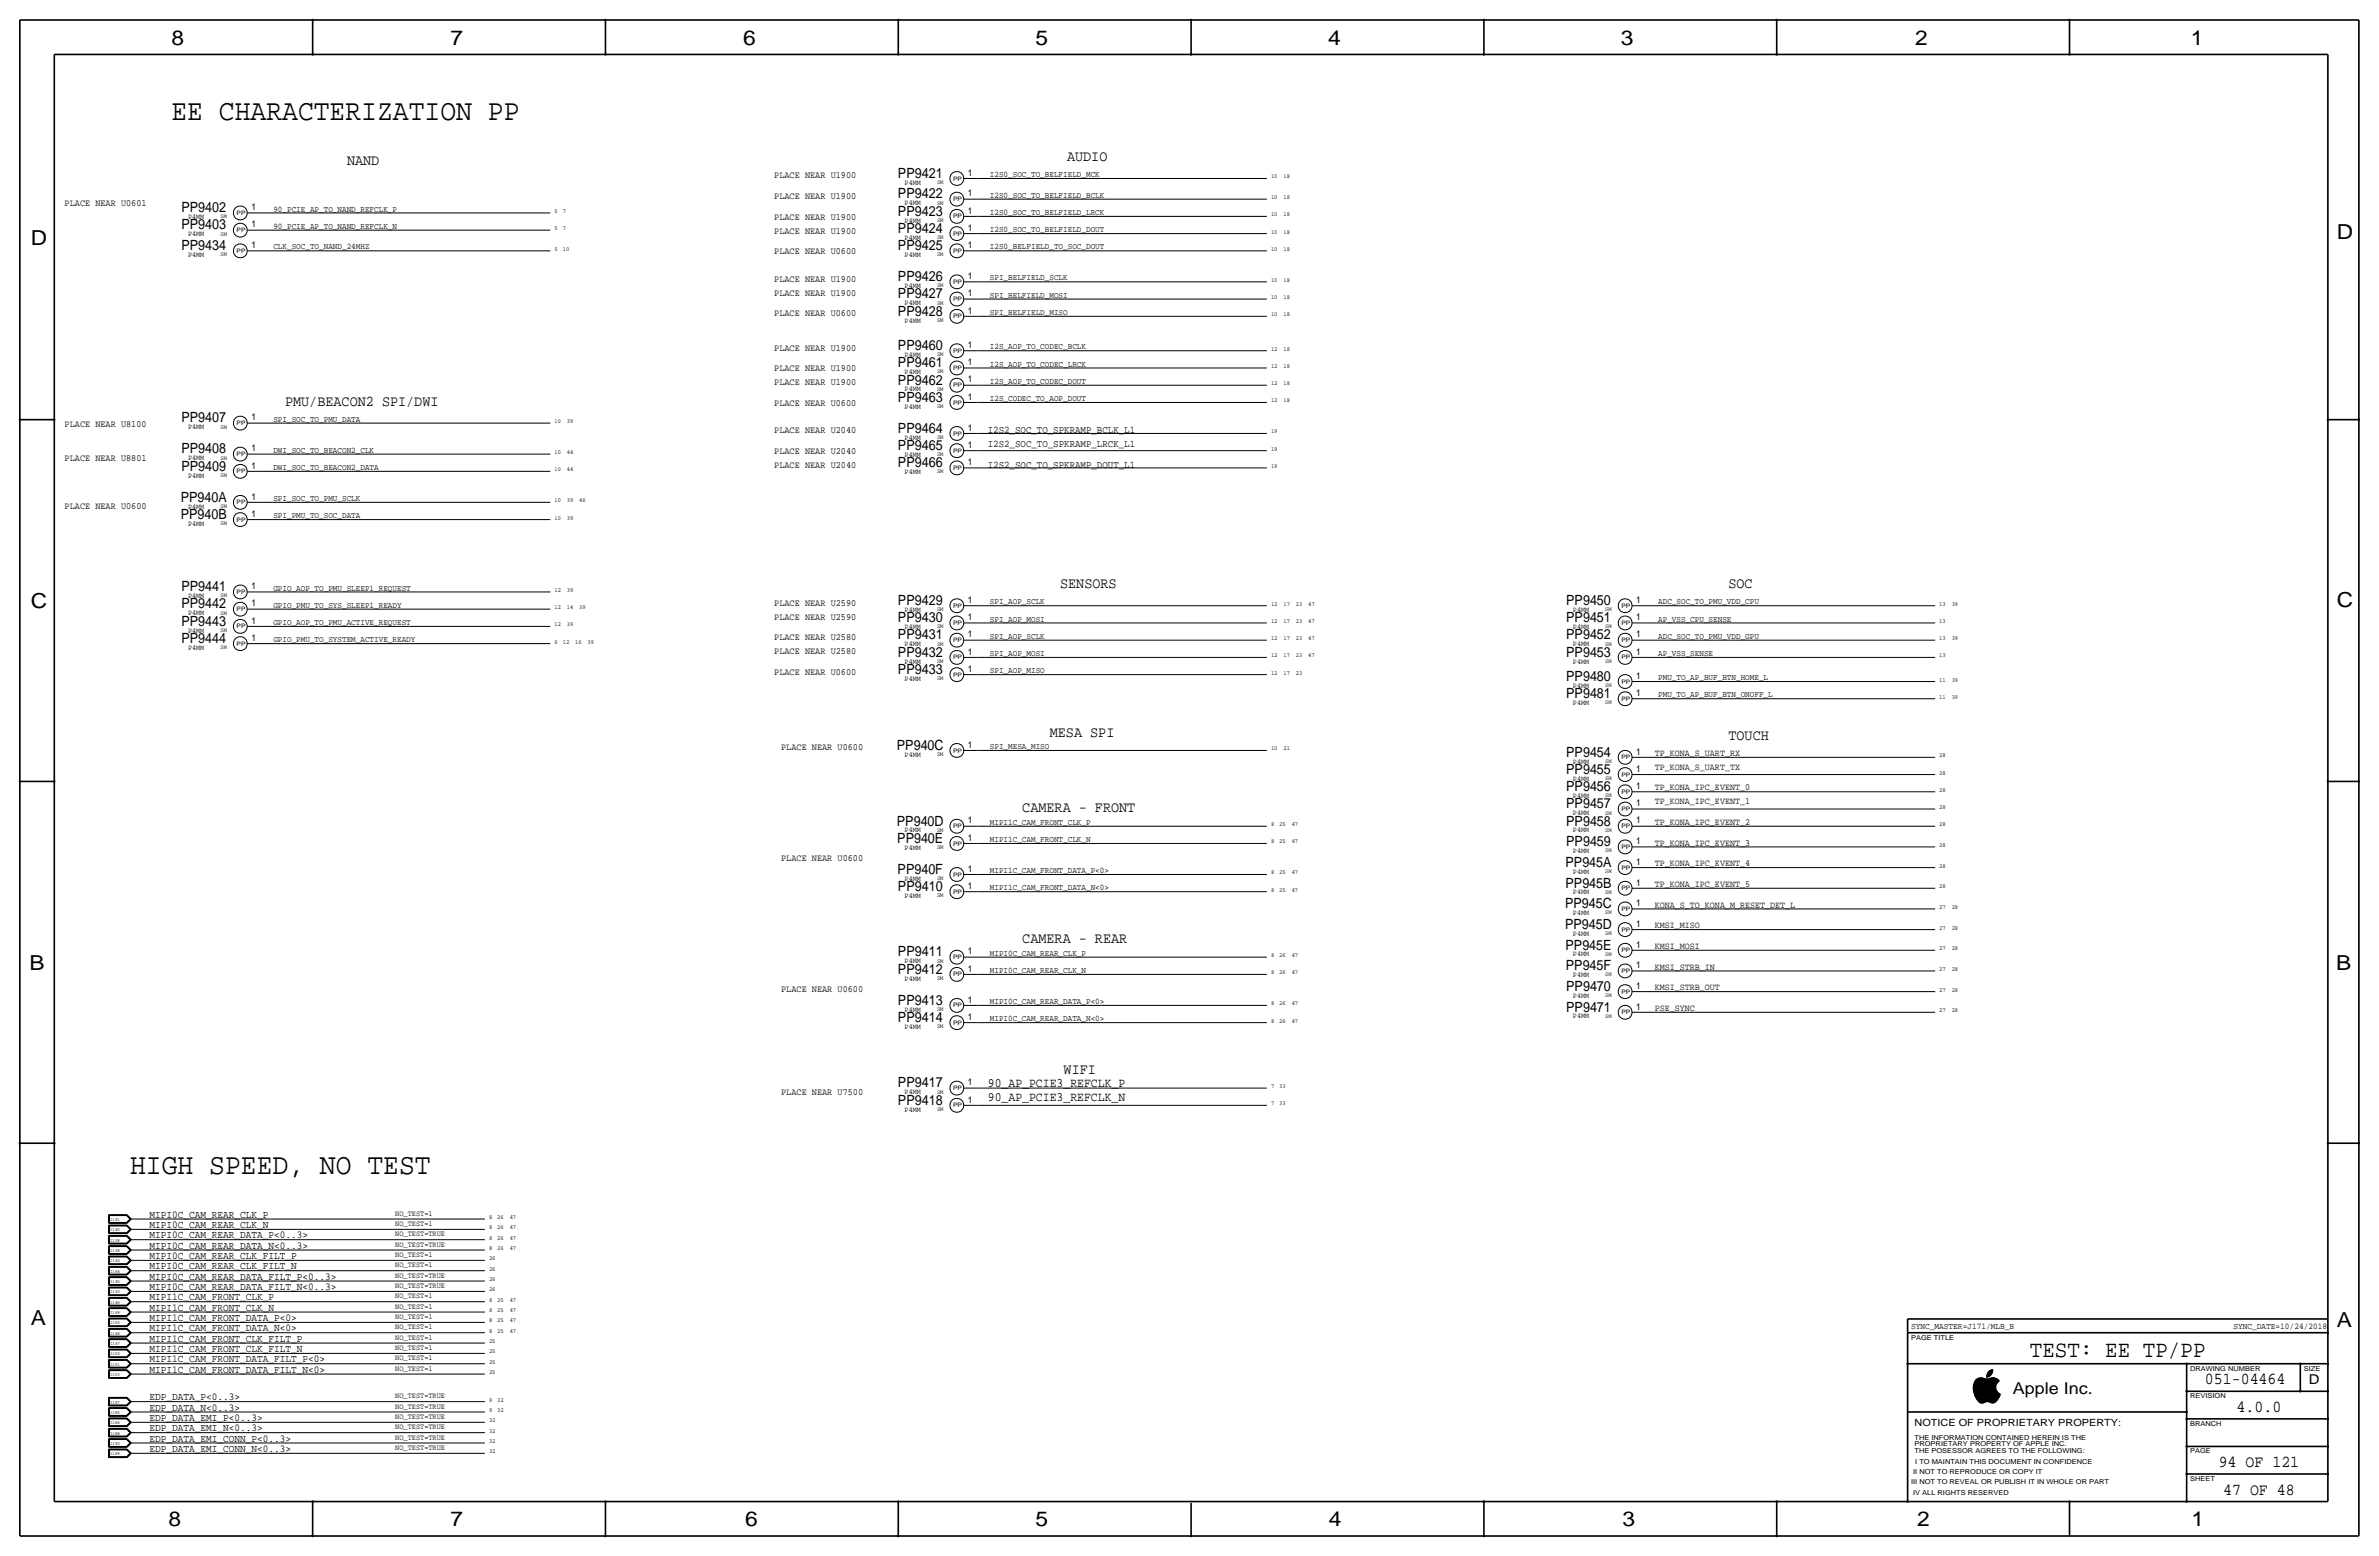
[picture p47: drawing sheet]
<svg xmlns="http://www.w3.org/2000/svg" width="877mm" height="574mm" viewBox="0 0 877 574" stroke-linecap="round" stroke-linejoin="round" font-family="sans-serif">
<defs><g id="words">
<g font-size="10.9">
<text x="63.2" y="44.2">EE CHARACTERIZATION PP</text>
<text x="48" y="432.8">HIGH SPEED, NO TEST</text>
</g>
<text font-size="8.6" x="748.4" y="500.1">TEST: EE TP/PP</text>
<g font-size="7.6">
<text x="63.2" y="16.5">8</text>
<text x="166.1" y="16.5">7</text>
<text x="274" y="16.5">6</text>
<text x="381.7" y="16.5">5</text>
<text x="489.7" y="16.5">4</text>
<text x="597.6" y="16.5">3</text>
<text x="706.1" y="16.5">2</text>
<text x="807.7" y="16.5">1</text>
<text x="861.5" y="88.1">D</text>
<text x="11.4" y="90.4">D</text>
<text x="11.4" y="224.3">C</text>
<text x="861.5" y="223.8">C</text>
<text x="10.9" y="357.6">B</text>
<text x="861.3" y="357.4">B</text>
<text x="11.4" y="488.4">A</text>
<text x="861.5" y="489.2">A</text>
<text x="62.2" y="562.6">8</text>
<text x="166.1" y="562.6">7</text>
<text x="274.8" y="562.6">6</text>
<text x="381.7" y="562.6">5</text>
<text x="489.9" y="562.6">4</text>
<text x="598.1" y="562.6">3</text>
<text x="706.8" y="562.6">2</text>
<text x="807.9" y="562.6">1</text>
</g>
<g font-size="6.2">
<text x="812.9" y="510.3">051-04464</text>
<text x="824.6" y="520.4">4.0.0</text>
<text x="818" y="540.8">94 OF 121</text>
<text x="819.6" y="550.9">47 OF 48</text>
</g>
<text font-size="6" x="742.1" y="513.9">Apple Inc.</text>
<g font-size="5.6">
<text x="393.4" y="59.4">AUDIO</text>
<text x="128" y="60.7">NAND</text>
<text x="105.1" y="149.6">PMU/BEACON2 SPI/DWI</text>
<text x="390.9" y="216.9">SENSORS</text>
<text x="637.2" y="216.9">SOC</text>
<text x="387" y="271.5">MESA SPI</text>
<text x="637.2" y="272.8">TOUCH</text>
<text x="376.9" y="299.5">CAMERA - FRONT</text>
<text x="376.9" y="347.7">CAMERA - REAR</text>
<text x="392.1" y="396">WIFI</text>
</g>
<g font-size="5.2">
<text x="331.1" y="65.5">PP9421</text>
<text x="331.1" y="73.2">PP9422</text>
<text x="66.9" y="78.2">PP9402</text>
<text x="331.1" y="79.5">PP9423</text>
<text x="66.9" y="84.6">PP9403</text>
<text x="331.1" y="85.9">PP9424</text>
<text x="66.9" y="92.2">PP9434</text>
<text x="331.1" y="92.2">PP9425</text>
<text x="331.1" y="103.6">PP9426</text>
<text x="331.1" y="110">PP9427</text>
<text x="331.1" y="116.3">PP9428</text>
<text x="331.1" y="129">PP9460</text>
<text x="331.1" y="135.4">PP9461</text>
<text x="331.1" y="141.7">PP9462</text>
<text x="331.1" y="148.1">PP9463</text>
<text x="66.9" y="155.7">PP9407</text>
<text x="331.1" y="159.5">PP9464</text>
<text x="66.9" y="167.1">PP9408</text>
<text x="331.1" y="165.9">PP9465</text>
<text x="66.9" y="173.5">PP9409</text>
<text x="331.1" y="172.2">PP9466</text>
<text x="66.6" y="184.9">PP940A</text>
<text x="66.6" y="191.3">PP940B</text>
<text x="66.9" y="217.9">PP9441</text>
<text x="66.9" y="224.3">PP9442</text>
<text x="331.1" y="223">PP9429</text>
<text x="577.4" y="223">PP9450</text>
<text x="66.9" y="230.6">PP9443</text>
<text x="331.1" y="229.4">PP9430</text>
<text x="577.4" y="229.4">PP9451</text>
<text x="66.9" y="237">PP9444</text>
<text x="331.1" y="235.7">PP9431</text>
<text x="577.4" y="235.7">PP9452</text>
<text x="331.1" y="242.1">PP9432</text>
<text x="577.4" y="242.1">PP9453</text>
<text x="331.1" y="248.4">PP9433</text>
<text x="577.4" y="251">PP9480</text>
<text x="577.4" y="257.3">PP9481</text>
<text x="330.7" y="276.4">PP940C</text>
<text x="577.4" y="278.9">PP9454</text>
<text x="577.4" y="285.2">PP9455</text>
<text x="577.4" y="291.6">PP9456</text>
<text x="577.4" y="297.9">PP9457</text>
<text x="330.7" y="304.3">PP940D</text>
<text x="577.4" y="304.3">PP9458</text>
<text x="330.8" y="310.6">PP940E</text>
<text x="577.4" y="311.9">PP9459</text>
<text x="330.9" y="322.1">PP940F</text>
<text x="577.2" y="319.5">PP945A</text>
<text x="331.1" y="328.4">PP9410</text>
<text x="577.2" y="327.2">PP945B</text>
<text x="577.1" y="334.8">PP945C</text>
<text x="577.1" y="342.4">PP945D</text>
<text x="331.1" y="352.6">PP9411</text>
<text x="577.2" y="350">PP945E</text>
<text x="331.1" y="358.9">PP9412</text>
<text x="577.3" y="357.6">PP945F</text>
<text x="577.4" y="365.3">PP9470</text>
<text x="331.1" y="370.3">PP9413</text>
<text x="331.1" y="376.7">PP9414</text>
<text x="577.4" y="372.9">PP9471</text>
<text x="331.1" y="400.8">PP9417</text>
<text x="331.1" y="407.2">PP9418</text>
</g>
<text font-size="5" x="851.2" y="510.3">D</text>
<g font-size="4.7">
<text x="364.2" y="400.6">90_AP_PCIE3_REFCLK_P</text>
<text x="364.2" y="405.6">90_AP_PCIE3_REFCLK_N</text>
</g>
<g font-size="3.9">
<text x="55.1" y="448.8">MIPI0C_CAM_REAR_CLK_P</text>
<text x="55.1" y="452.6">MIPI0C_CAM_REAR_CLK_N</text>
<text x="55.1" y="460.2">MIPI0C_CAM_REAR_DATA_N&lt;0..3&gt;</text>
<text x="55.1" y="456.4">MIPI0C_CAM_REAR_DATA_P&lt;0..3&gt;</text>
<text x="55.1" y="464.1">MIPI0C_CAM_REAR_CLK_FILT_P</text>
<text x="55.1" y="467.9">MIPI0C_CAM_REAR_CLK_FILT_N</text>
<text x="55.1" y="471.7">MIPI0C_CAM_REAR_DATA_FILT_P&lt;0..3&gt;</text>
<text x="55.1" y="475.5">MIPI0C_CAM_REAR_DATA_FILT_N&lt;0..3&gt;</text>
<text x="55.1" y="479.3">MIPI1C_CAM_FRONT_CLK_P</text>
<text x="55.1" y="483.1">MIPI1C_CAM_FRONT_CLK_N</text>
<text x="55.1" y="486.9">MIPI1C_CAM_FRONT_DATA_P&lt;0&gt;</text>
<text x="55.1" y="490.7">MIPI1C_CAM_FRONT_DATA_N&lt;0&gt;</text>
<text x="55.1" y="494.5">MIPI1C_CAM_FRONT_CLK_FILT_P</text>
<text x="55.1" y="498.3">MIPI1C_CAM_FRONT_CLK_FILT_N</text>
<text x="55.1" y="502.2">MIPI1C_CAM_FRONT_DATA_FILT_P&lt;0&gt;</text>
<text x="55.1" y="506">MIPI1C_CAM_FRONT_DATA_FILT_N&lt;0&gt;</text>
<text x="55.1" y="516.1">EDP_DATA_P&lt;0..3&gt;</text>
<text x="55.1" y="519.9">EDP_DATA_N&lt;0..3&gt;</text>
<text x="55.1" y="523.7">EDP_DATA_EMI_P&lt;0..3&gt;</text>
<text x="55.1" y="527.6">EDP_DATA_EMI_N&lt;0..3&gt;</text>
<text x="55.1" y="531.4">EDP_DATA_EMI_CONN_P&lt;0..3&gt;</text>
<text x="55.1" y="535.2">EDP_DATA_EMI_CONN_N&lt;0..3&gt;</text>
</g>
<g font-size="3.8">
<text x="364.2" y="159.8">I2S2_SOC_TO_SPKRAMP_BCLK_L1</text>
<text x="364.2" y="164.8">I2S2_SOC_TO_SPKRAMP_LRCK_L1</text>
<text x="364.2" y="172.5">I2S2_SOC_TO_SPKRAMP_DOUT_L1</text>
</g>
<text font-size="3.7" x="705.8" y="525.5">NOTICE OF PROPRIETARY PROPERTY:</text>
<g font-size="3.5">
<text x="285.4" y="65.8">PLACE NEAR U1900</text>
<text x="356.8" y="64.8">1</text>
<text x="23.8" y="75.9">PLACE NEAR U0601</text>
<text x="92.7" y="77.5">1</text>
<text x="285.4" y="73.4">PLACE NEAR U1900</text>
<text x="356.8" y="72.4">1</text>
<text x="92.7" y="83.8">1</text>
<text x="285.4" y="81">PLACE NEAR U1900</text>
<text x="356.8" y="78.7">1</text>
<text x="285.4" y="86.1">PLACE NEAR U1900</text>
<text x="356.8" y="85.1">1</text>
<text x="92.7" y="91.4">1</text>
<text x="285.4" y="93.7">PLACE NEAR U0600</text>
<text x="356.8" y="91.4">1</text>
<text x="285.4" y="103.9">PLACE NEAR U1900</text>
<text x="356.8" y="102.9">1</text>
<text x="285.4" y="109">PLACE NEAR U1900</text>
<text x="356.8" y="109.2">1</text>
<text x="285.4" y="116.6">PLACE NEAR U0600</text>
<text x="356.8" y="115.6">1</text>
<text x="285.4" y="129.3">PLACE NEAR U1900</text>
<text x="356.8" y="128.3">1</text>
<text x="285.4" y="136.9">PLACE NEAR U1900</text>
<text x="356.8" y="134.6">1</text>
<text x="285.4" y="142">PLACE NEAR U1900</text>
<text x="356.8" y="141">1</text>
<text x="285.4" y="149.6">PLACE NEAR U0600</text>
<text x="356.8" y="147.3">1</text>
<text x="92.7" y="154.9">1</text>
<text x="23.8" y="157.2">PLACE NEAR U8100</text>
<text x="285.4" y="159.8">PLACE NEAR U2040</text>
<text x="356.8" y="158.8">1</text>
<text x="92.7" y="166.4">1</text>
<text x="285.4" y="167.4">PLACE NEAR U2040</text>
<text x="356.8" y="165.1">1</text>
<text x="23.8" y="169.9">PLACE NEAR U8801</text>
<text x="92.7" y="172.7">1</text>
<text x="285.4" y="172.5">PLACE NEAR U2040</text>
<text x="356.8" y="171.5">1</text>
<text x="92.7" y="184.2">1</text>
<text x="23.8" y="187.7">PLACE NEAR U0600</text>
<text x="92.7" y="190.5">1</text>
<text x="92.7" y="217.2">1</text>
<text x="92.7" y="223.5">1</text>
<text x="285.4" y="223.3">PLACE NEAR U2590</text>
<text x="356.8" y="222.3">1</text>
<text x="603.2" y="222.3">1</text>
<text x="92.7" y="229.9">1</text>
<text x="285.4" y="228.3">PLACE NEAR U2590</text>
<text x="356.8" y="228.6">1</text>
<text x="603.2" y="228.6">1</text>
<text x="92.7" y="236.2">1</text>
<text x="285.4" y="236">PLACE NEAR U2580</text>
<text x="356.8" y="235">1</text>
<text x="603.2" y="235">1</text>
<text x="285.4" y="241">PLACE NEAR U2580</text>
<text x="356.8" y="241.3">1</text>
<text x="603.2" y="241.3">1</text>
<text x="285.4" y="248.7">PLACE NEAR U0600</text>
<text x="356.8" y="247.7">1</text>
<text x="603.2" y="250.2">1</text>
<text x="603.2" y="256.5">1</text>
<text x="356.8" y="275.6">1</text>
<text x="288" y="276.6">PLACE NEAR U0600</text>
<text x="603.2" y="278.1">1</text>
<text x="610.1" y="278.6">TP_KONA_S_UART_RX</text>
<text x="603.2" y="284.5">1</text>
<text x="610.1" y="283.7">TP_KONA_S_UART_TX</text>
<text x="603.2" y="290.8">1</text>
<text x="610.1" y="291.3">TP_KONA_IPC_EVENT_0</text>
<text x="603.2" y="297.2">1</text>
<text x="610.1" y="296.4">TP_KONA_IPC_EVENT_1</text>
<text x="356.8" y="303.5">1</text>
<text x="603.2" y="303.5">1</text>
<text x="610.1" y="304">TP_KONA_IPC_EVENT_2</text>
<text x="356.8" y="309.9">1</text>
<text x="603.2" y="311.2">1</text>
<text x="610.1" y="311.7">TP_KONA_IPC_EVENT_3</text>
<text x="288" y="317.2">PLACE NEAR U0600</text>
<text x="356.8" y="321.3">1</text>
<text x="603.2" y="318.8">1</text>
<text x="610.1" y="319.3">TP_KONA_IPC_EVENT_4</text>
<text x="356.8" y="327.7">1</text>
<text x="603.2" y="326.4">1</text>
<text x="610.1" y="326.9">TP_KONA_IPC_EVENT_5</text>
<text x="603.2" y="334">1</text>
<text x="610.1" y="334.5">KONA_S_TO_KONA_M_RESET_DET_L</text>
<text x="603.2" y="341.6">1</text>
<text x="610.1" y="342.1">KMSI_MISO</text>
<text x="356.8" y="351.8">1</text>
<text x="603.2" y="349.2">1</text>
<text x="610.1" y="349.8">KMSI_MOSI</text>
<text x="356.8" y="358.1">1</text>
<text x="603.2" y="356.9">1</text>
<text x="610.1" y="357.4">KMSI_STRB_IN</text>
<text x="288" y="365.5">PLACE NEAR U0600</text>
<text x="603.2" y="364.5">1</text>
<text x="610.1" y="365">KMSI_STRB_OUT</text>
<text x="356.8" y="369.6">1</text>
<text x="356.8" y="375.9">1</text>
<text x="603.2" y="372.1">1</text>
<text x="610.1" y="372.6">PSE_SYNC</text>
<text x="356.8" y="400.1">1</text>
<text x="288" y="403.6">PLACE NEAR U7500</text>
<text x="356.8" y="406.4">1</text>
</g>
<g font-size="3.2">
<text x="364.9" y="65.3">I2S0_SOC_TO_BELFIELD_MCK</text>
<text x="100.8" y="78">90_PCIE_AP_TO_NAND_REFCLK_P</text>
<text x="364.9" y="72.9">I2S0_SOC_TO_BELFIELD_BCLK</text>
<text x="364.9" y="79.2">I2S0_SOC_TO_BELFIELD_LRCK</text>
<text x="100.8" y="84.3">90_PCIE_AP_TO_NAND_REFCLK_N</text>
<text x="364.9" y="85.6">I2S0_SOC_TO_BELFIELD_DOUT</text>
<text x="100.8" y="91.9">CLK_SOC_TO_NAND_24MHZ</text>
<text x="364.9" y="91.9">I2S0_BELFIELD_TO_SOC_DOUT</text>
<text x="364.9" y="103.4">SPI_BELFIELD_SCLK</text>
<text x="364.9" y="109.7">SPI_BELFIELD_MOSI</text>
<text x="364.9" y="116.1">SPI_BELFIELD_MISO</text>
<text x="364.9" y="128.8">I2S_AOP_TO_CODEC_BCLK</text>
<text x="364.9" y="135.1">I2S_AOP_TO_CODEC_LRCK</text>
<text x="364.9" y="141.5">I2S_AOP_TO_CODEC_DOUT</text>
<text x="364.9" y="147.8">I2S_CODEC_TO_AOP_DOUT</text>
<text x="100.8" y="155.4">SPI_SOC_TO_PMU_DATA</text>
<text x="100.8" y="166.9">DWI_SOC_TO_BEACON2_CLK</text>
<text x="100.8" y="173.2">DWI_SOC_TO_BEACON2_DATA</text>
<text x="100.8" y="184.7">SPI_SOC_TO_PMU_SCLK</text>
<text x="100.8" y="191">SPI_PMU_TO_SOC_DATA</text>
<text x="100.8" y="217.7">GPIO_AOP_TO_PMU_SLEEP1_REQUEST</text>
<text x="100.8" y="224">GPIO_PMU_TO_SYS_SLEEP1_READY</text>
<text x="364.9" y="222.8">SPI_AOP_SCLK</text>
<text x="611.3" y="222.8">ADC_SOC_TO_PMU_VDD_CPU</text>
<text x="100.8" y="230.4">GPIO_AOP_TO_PMU_ACTIVE_REQUEST</text>
<text x="364.9" y="229.1">SPI_AOP_MOSI</text>
<text x="611.3" y="229.1">AP_VSS_CPU_SENSE</text>
<text x="100.8" y="236.7">GPIO_PMU_TO_SYSTEM_ACTIVE_READY</text>
<text x="364.9" y="235.5">SPI_AOP_SCLK</text>
<text x="611.3" y="235.5">ADC_SOC_TO_PMU_VDD_GPU</text>
<text x="364.9" y="241.8">SPI_AOP_MOSI</text>
<text x="611.3" y="241.8">AP_VSS_SENSE</text>
<text x="364.9" y="248.2">SPI_AOP_MISO</text>
<text x="611.3" y="250.7">PMU_TO_AP_BUF_BTN_HOME_L</text>
<text x="611.3" y="257">PMU_TO_AP_BUF_BTN_ONOFF_L</text>
<text x="364.9" y="276.1">SPI_MESA_MISO</text>
<text x="364.9" y="304">MIPI1C_CAM_FRONT_CLK_P</text>
<text x="364.9" y="310.4">MIPI1C_CAM_FRONT_CLK_N</text>
<text x="364.9" y="321.8">MIPI1C_CAM_FRONT_DATA_P&lt;0&gt;</text>
<text x="364.9" y="328.2">MIPI1C_CAM_FRONT_DATA_N&lt;0&gt;</text>
<text x="364.9" y="352.3">MIPI0C_CAM_REAR_CLK_P</text>
<text x="364.9" y="358.6">MIPI0C_CAM_REAR_CLK_N</text>
<text x="364.9" y="370.1">MIPI0C_CAM_REAR_DATA_P&lt;0&gt;</text>
<text x="364.9" y="376.4">MIPI0C_CAM_REAR_DATA_N&lt;0&gt;</text>
<text x="704.5" y="490">SYNC_MASTER=J171/MLB_B</text>
<text x="823.4" y="490">SYNC_DATE=10/24/2018</text>
</g>
<g font-size="2.9">
<text x="145.7" y="448.1">NO_TEST=1</text>
<text x="145.7" y="451.9">NO_TEST=1</text>
<text x="145.7" y="455.7">NO_TEST=TRUE</text>
<text x="145.7" y="459.5">NO_TEST=TRUE</text>
<text x="145.7" y="463.3">NO_TEST=1</text>
<text x="145.7" y="467.1">NO_TEST=1</text>
<text x="145.7" y="470.9">NO_TEST=TRUE</text>
<text x="145.7" y="478.5">NO_TEST=1</text>
<text x="145.7" y="474.7">NO_TEST=TRUE</text>
<text x="145.7" y="482.3">NO_TEST=1</text>
<text x="145.7" y="486.2">NO_TEST=1</text>
<text x="145.7" y="490">NO_TEST=1</text>
<text x="145.7" y="497.6">NO_TEST=1</text>
<text x="145.7" y="493.8">NO_TEST=1</text>
<text x="145.7" y="501.4">NO_TEST=1</text>
<text x="145.7" y="505.2">NO_TEST=1</text>
<text x="145.7" y="515.4">NO_TEST=TRUE</text>
<text x="145.7" y="519.2">NO_TEST=TRUE</text>
<text x="145.7" y="523">NO_TEST=TRUE</text>
<text x="145.7" y="526.8">NO_TEST=TRUE</text>
<text x="145.7" y="530.6">NO_TEST=TRUE</text>
<text x="145.7" y="534.4">NO_TEST=TRUE</text>
</g>
<g font-size="2.8">
<text x="333.5" y="68.1">P4MM</text>
<text x="333.5" y="75.7">P4MM</text>
<text x="69.4" y="80.8">P4MM</text>
<text x="333.5" y="82">P4MM</text>
<text x="69.4" y="87.1">P4MM</text>
<text x="333.5" y="88.4">P4MM</text>
<text x="69.4" y="94.7">P4MM</text>
<text x="333.5" y="94.7">P4MM</text>
<text x="333.5" y="106.2">P4MM</text>
<text x="333.5" y="112.5">P4MM</text>
<text x="333.5" y="118.9">P4MM</text>
<text x="333.5" y="131.6">P4MM</text>
<text x="333.5" y="137.9">P4MM</text>
<text x="333.5" y="144.3">P4MM</text>
<text x="333.5" y="150.6">P4MM</text>
<text x="69.4" y="158.2">P4MM</text>
<text x="333.5" y="162.1">P4MM</text>
<text x="69.4" y="169.7">P4MM</text>
<text x="333.5" y="168.4">P4MM</text>
<text x="69.4" y="176">P4MM</text>
<text x="333.5" y="174.8">P4MM</text>
<text x="69.4" y="187.5">P4MM</text>
<text x="69.4" y="193.8">P4MM</text>
<text x="69.4" y="220.5">P4MM</text>
<text x="69.4" y="226.8">P4MM</text>
<text x="333.5" y="225.6">P4MM</text>
<text x="579.9" y="225.6">P4MM</text>
<text x="69.4" y="233.2">P4MM</text>
<text x="333.5" y="231.9">P4MM</text>
<text x="579.9" y="231.9">P4MM</text>
<text x="69.4" y="239.5">P4MM</text>
<text x="333.5" y="238.3">P4MM</text>
<text x="579.9" y="238.3">P4MM</text>
<text x="333.5" y="244.6">P4MM</text>
<text x="579.9" y="244.6">P4MM</text>
<text x="333.5" y="251">P4MM</text>
<text x="579.9" y="253.5">P4MM</text>
<text x="579.9" y="259.8">P4MM</text>
<text x="333.5" y="278.9">P4MM</text>
<text x="579.9" y="281.4">P4MM</text>
<text x="579.9" y="287.8">P4MM</text>
<text x="579.9" y="294.1">P4MM</text>
<text x="579.9" y="300.5">P4MM</text>
<text x="333.5" y="306.8">P4MM</text>
<text x="579.9" y="306.8">P4MM</text>
<text x="333.5" y="313.2">P4MM</text>
<text x="579.9" y="314.5">P4MM</text>
<text x="579.9" y="322.1">P4MM</text>
<text x="333.5" y="324.6">P4MM</text>
<text x="579.9" y="329.7">P4MM</text>
<text x="333.5" y="331">P4MM</text>
<text x="579.9" y="337.3">P4MM</text>
<text x="579.9" y="344.9">P4MM</text>
<text x="579.9" y="352.6">P4MM</text>
<text x="333.5" y="355.1">P4MM</text>
<text x="333.5" y="361.4">P4MM</text>
<text x="579.9" y="360.2">P4MM</text>
<text x="579.9" y="367.8">P4MM</text>
<text x="333.5" y="372.9">P4MM</text>
<text x="579.9" y="375.4">P4MM</text>
<text x="333.5" y="379.2">P4MM</text>
<text x="333.5" y="403.4">P4MM</text>
<text x="333.5" y="409.7">P4MM</text>
</g>
<g font-size="2.5">
<text x="704.5" y="493.8">PAGE TITLE</text>
<text x="807.4" y="505.2">DRAWING NUMBER</text>
<text x="849.3" y="505.2">SIZE</text>
<text x="807.4" y="515.4">REVISION</text>
<text x="807.4" y="525.5">BRANCH</text>
<text x="705.8" y="533.1">PROPRIETARY PROPERTY OF APPLE INC.</text>
<text x="705.8" y="530.6">THE INFORMATION CONTAINED HEREIN IS THE</text>
<text x="705.8" y="535.7">THE POSESSOR AGREES TO THE FOLLOWING:</text>
<text x="706.1" y="539.5">I TO MAINTAIN THIS DOCUMENT IN CONFIDENCE</text>
<text x="807.4" y="535.7">PAGE</text>
<text x="705.3" y="543.3">II NOT TO REPRODUCE OR COPY IT</text>
<text x="807.4" y="545.8">SHEET</text>
<text x="704.5" y="547.1">III NOT TO REVEAL OR PUBLISH IT IN WHOLE OR PART</text>
<text x="705.3" y="550.9">IV ALL RIGHTS RESERVED</text>
</g>
<g font-size="2.3">
<text x="468.6" y="65.8">10</text>
<text x="473.2" y="65.8">18</text>
<text x="345.5" y="67.8">SM</text>
<text x="351.4" y="66.5">PP</text>
<text x="345.5" y="75.4">SM</text>
<text x="351.4" y="74.2">PP</text>
<text x="468.6" y="73.4">10</text>
<text x="473.2" y="73.4">18</text>
<text x="81.3" y="80.5">SM</text>
<text x="87.2" y="79.2">PP</text>
<text x="204.4" y="78.5">5</text>
<text x="207.5" y="78.5">7</text>
<text x="345.5" y="81.8">SM</text>
<text x="351.4" y="80.5">PP</text>
<text x="468.6" y="79.8">10</text>
<text x="473.2" y="79.8">18</text>
<text x="81.3" y="86.9">SM</text>
<text x="87.2" y="85.6">PP</text>
<text x="204.4" y="84.8">5</text>
<text x="207.5" y="84.8">7</text>
<text x="345.5" y="88.1">SM</text>
<text x="351.4" y="86.9">PP</text>
<text x="468.6" y="86.1">10</text>
<text x="473.2" y="86.1">18</text>
<text x="81.3" y="94.5">SM</text>
<text x="87.2" y="93.2">PP</text>
<text x="204.4" y="92.5">5</text>
<text x="207.5" y="92.5">10</text>
<text x="345.5" y="94.5">SM</text>
<text x="351.4" y="93.2">PP</text>
<text x="468.6" y="92.5">10</text>
<text x="473.2" y="92.5">18</text>
<text x="345.5" y="105.9">SM</text>
<text x="351.4" y="104.6">PP</text>
<text x="468.6" y="103.9">10</text>
<text x="473.2" y="103.9">18</text>
<text x="345.5" y="112.3">SM</text>
<text x="351.4" y="111">PP</text>
<text x="468.6" y="110.2">10</text>
<text x="473.2" y="110.2">18</text>
<text x="345.5" y="118.6">SM</text>
<text x="351.4" y="117.3">PP</text>
<text x="468.6" y="116.6">10</text>
<text x="473.2" y="116.6">18</text>
<text x="345.5" y="131.3">SM</text>
<text x="351.4" y="130">PP</text>
<text x="468.6" y="129.3">12</text>
<text x="473.2" y="129.3">18</text>
<text x="345.5" y="137.7">SM</text>
<text x="351.4" y="136.4">PP</text>
<text x="468.6" y="135.6">12</text>
<text x="473.2" y="135.6">18</text>
<text x="351.4" y="142.7">PP</text>
<text x="468.6" y="142">12</text>
<text x="473.2" y="142">18</text>
<text x="345.5" y="144">SM</text>
<text x="351.4" y="149.1">PP</text>
<text x="468.6" y="148.3">12</text>
<text x="473.2" y="148.3">18</text>
<text x="204.4" y="156">10</text>
<text x="209" y="156">39</text>
<text x="345.5" y="150.4">SM</text>
<text x="81.3" y="158">SM</text>
<text x="87.2" y="156.7">PP</text>
<text x="345.5" y="161.8">SM</text>
<text x="351.4" y="160.5">PP</text>
<text x="468.6" y="159.8">19</text>
<text x="204.4" y="167.4">10</text>
<text x="209" y="167.4">44</text>
<text x="351.4" y="166.9">PP</text>
<text x="468.6" y="166.1">19</text>
<text x="81.3" y="169.4">SM</text>
<text x="87.2" y="168.1">PP</text>
<text x="204.4" y="173.7">10</text>
<text x="209" y="173.7">44</text>
<text x="345.5" y="168.1">SM</text>
<text x="351.4" y="173.2">PP</text>
<text x="468.6" y="172.5">19</text>
<text x="81.3" y="175.8">SM</text>
<text x="87.2" y="174.5">PP</text>
<text x="345.5" y="174.5">SM</text>
<text x="87.2" y="185.9">PP</text>
<text x="204.4" y="185.2">10</text>
<text x="209" y="185.2">39</text>
<text x="213.6" y="185.2">46</text>
<text x="81.3" y="187.2">SM</text>
<text x="204.4" y="191.5">10</text>
<text x="209" y="191.5">39</text>
<text x="81.3" y="193.5">SM</text>
<text x="87.2" y="192.3">PP</text>
<text x="81.3" y="220.2">SM</text>
<text x="87.2" y="218.9">PP</text>
<text x="204.4" y="218.2">12</text>
<text x="209" y="218.2">39</text>
<text x="81.3" y="226.6">SM</text>
<text x="87.2" y="225.3">PP</text>
<text x="204.4" y="224.5">12</text>
<text x="209" y="224.5">14</text>
<text x="213.6" y="224.5">39</text>
<text x="345.5" y="225.3">SM</text>
<text x="351.4" y="224">PP</text>
<text x="468.6" y="223.3">12</text>
<text x="473.2" y="223.3">17</text>
<text x="477.7" y="223.3">23</text>
<text x="482.3" y="223.3">47</text>
<text x="591.8" y="225.3">SM</text>
<text x="597.7" y="224">PP</text>
<text x="715" y="223.3">13</text>
<text x="719.5" y="223.3">39</text>
<text x="81.3" y="232.9">SM</text>
<text x="87.2" y="231.6">PP</text>
<text x="204.4" y="230.9">12</text>
<text x="209" y="230.9">39</text>
<text x="345.5" y="231.6">SM</text>
<text x="351.4" y="230.4">PP</text>
<text x="468.6" y="229.6">12</text>
<text x="473.2" y="229.6">17</text>
<text x="477.7" y="229.6">23</text>
<text x="482.3" y="229.6">47</text>
<text x="591.8" y="231.6">SM</text>
<text x="597.7" y="230.4">PP</text>
<text x="715" y="229.6">13</text>
<text x="81.3" y="239.3">SM</text>
<text x="87.2" y="238">PP</text>
<text x="204.4" y="237.2">6</text>
<text x="207.5" y="237.2">12</text>
<text x="212" y="237.2">16</text>
<text x="216.6" y="237.2">39</text>
<text x="345.5" y="238">SM</text>
<text x="351.4" y="236.7">PP</text>
<text x="468.6" y="236">12</text>
<text x="473.2" y="236">17</text>
<text x="477.7" y="236">23</text>
<text x="482.3" y="236">47</text>
<text x="591.8" y="238">SM</text>
<text x="597.7" y="236.7">PP</text>
<text x="715" y="236">13</text>
<text x="719.5" y="236">39</text>
<text x="345.5" y="244.3">SM</text>
<text x="351.4" y="243.1">PP</text>
<text x="468.6" y="242.3">12</text>
<text x="473.2" y="242.3">17</text>
<text x="477.7" y="242.3">23</text>
<text x="482.3" y="242.3">47</text>
<text x="591.8" y="244.3">SM</text>
<text x="597.7" y="243.1">PP</text>
<text x="715" y="242.3">13</text>
<text x="345.5" y="250.7">SM</text>
<text x="351.4" y="249.4">PP</text>
<text x="468.6" y="248.7">12</text>
<text x="473.2" y="248.7">17</text>
<text x="477.7" y="248.7">23</text>
<text x="597.7" y="252">PP</text>
<text x="715" y="251.2">11</text>
<text x="719.5" y="251.2">39</text>
<text x="591.8" y="253.2">SM</text>
<text x="715" y="257.6">11</text>
<text x="719.5" y="257.6">39</text>
<text x="591.8" y="259.6">SM</text>
<text x="597.7" y="258.3">PP</text>
<text x="345.5" y="278.6">SM</text>
<text x="351.4" y="277.4">PP</text>
<text x="468.6" y="276.6">10</text>
<text x="473.2" y="276.6">21</text>
<text x="591.8" y="281.2">SM</text>
<text x="597.7" y="279.9">PP</text>
<text x="715" y="279.1">28</text>
<text x="591.8" y="287.5">SM</text>
<text x="597.7" y="286.3">PP</text>
<text x="715" y="285.5">28</text>
<text x="591.8" y="293.9">SM</text>
<text x="597.7" y="292.6">PP</text>
<text x="715" y="291.8">28</text>
<text x="597.7" y="299">PP</text>
<text x="715" y="298.2">28</text>
<text x="351.4" y="305.3">PP</text>
<text x="468.6" y="304.5">8</text>
<text x="471.6" y="304.5">25</text>
<text x="476.2" y="304.5">47</text>
<text x="591.8" y="300.2">SM</text>
<text x="597.7" y="305.3">PP</text>
<text x="715" y="304.5">28</text>
<text x="345.5" y="306.6">SM</text>
<text x="351.4" y="311.7">PP</text>
<text x="468.6" y="310.9">8</text>
<text x="471.6" y="310.9">25</text>
<text x="476.2" y="310.9">47</text>
<text x="591.8" y="306.6">SM</text>
<text x="345.5" y="312.9">SM</text>
<text x="591.8" y="314.2">SM</text>
<text x="597.7" y="312.9">PP</text>
<text x="715" y="312.2">28</text>
<text x="351.4" y="323.1">PP</text>
<text x="468.6" y="322.3">8</text>
<text x="471.6" y="322.3">25</text>
<text x="476.2" y="322.3">47</text>
<text x="591.8" y="321.8">SM</text>
<text x="597.7" y="320.5">PP</text>
<text x="715" y="319.8">28</text>
<text x="345.5" y="324.4">SM</text>
<text x="351.4" y="329.4">PP</text>
<text x="468.6" y="328.7">8</text>
<text x="471.6" y="328.7">25</text>
<text x="476.2" y="328.7">47</text>
<text x="591.8" y="329.4">SM</text>
<text x="597.7" y="328.2">PP</text>
<text x="715" y="327.4">28</text>
<text x="345.5" y="330.7">SM</text>
<text x="597.7" y="335.8">PP</text>
<text x="715" y="335">27</text>
<text x="719.5" y="335">28</text>
<text x="591.8" y="337.1">SM</text>
<text x="591.8" y="344.7">SM</text>
<text x="597.7" y="343.4">PP</text>
<text x="715" y="342.6">27</text>
<text x="719.5" y="342.6">28</text>
<text x="351.4" y="353.6">PP</text>
<text x="468.6" y="352.8">8</text>
<text x="471.6" y="352.8">26</text>
<text x="476.2" y="352.8">47</text>
<text x="591.8" y="352.3">SM</text>
<text x="597.7" y="351">PP</text>
<text x="715" y="350.3">27</text>
<text x="719.5" y="350.3">28</text>
<text x="345.5" y="354.8">SM</text>
<text x="351.4" y="359.9">PP</text>
<text x="468.6" y="359.2">8</text>
<text x="471.6" y="359.2">26</text>
<text x="476.2" y="359.2">47</text>
<text x="591.8" y="359.9">SM</text>
<text x="597.7" y="358.6">PP</text>
<text x="715" y="357.9">27</text>
<text x="719.5" y="357.9">28</text>
<text x="345.5" y="361.2">SM</text>
<text x="715" y="365.5">27</text>
<text x="719.5" y="365.5">28</text>
<text x="351.4" y="371.3">PP</text>
<text x="468.6" y="370.6">8</text>
<text x="471.6" y="370.6">26</text>
<text x="476.2" y="370.6">47</text>
<text x="591.8" y="367.5">SM</text>
<text x="597.7" y="366.3">PP</text>
<text x="345.5" y="372.6">SM</text>
<text x="351.4" y="377.7">PP</text>
<text x="468.6" y="376.9">8</text>
<text x="471.6" y="376.9">26</text>
<text x="476.2" y="376.9">47</text>
<text x="591.8" y="375.2">SM</text>
<text x="597.7" y="373.9">PP</text>
<text x="715" y="373.1">27</text>
<text x="719.5" y="373.1">28</text>
<text x="345.5" y="379">SM</text>
<text x="351.4" y="401.8">PP</text>
<text x="468.6" y="401.1">7</text>
<text x="471.6" y="401.1">33</text>
<text x="345.5" y="403.1">SM</text>
<text x="468.6" y="407.4">7</text>
<text x="471.6" y="407.4">33</text>
<text x="345.5" y="409.4">SM</text>
<text x="351.4" y="408.2">PP</text>
<text x="180.3" y="449.3">8</text>
<text x="183.3" y="449.3">26</text>
<text x="187.9" y="449.3">47</text>
<text x="180.3" y="453.1">8</text>
<text x="183.3" y="453.1">26</text>
<text x="187.9" y="453.1">47</text>
<text x="180.3" y="460.8">8</text>
<text x="180.3" y="456.9">8</text>
<text x="183.3" y="460.8">26</text>
<text x="183.3" y="456.9">26</text>
<text x="187.9" y="460.8">47</text>
<text x="187.9" y="456.9">47</text>
<text x="180.3" y="464.6">26</text>
<text x="180.3" y="472.2">26</text>
<text x="180.3" y="468.4">26</text>
<text x="180.3" y="476">26</text>
<text x="180.3" y="479.8">8</text>
<text x="183.3" y="479.8">25</text>
<text x="187.9" y="479.8">47</text>
<text x="180.3" y="483.6">8</text>
<text x="183.3" y="483.6">25</text>
<text x="187.9" y="483.6">47</text>
<text x="180.3" y="487.4">8</text>
<text x="180.3" y="491.2">8</text>
<text x="183.3" y="487.4">25</text>
<text x="183.3" y="491.2">25</text>
<text x="187.9" y="487.4">47</text>
<text x="187.9" y="491.2">47</text>
<text x="180.3" y="495">25</text>
<text x="180.3" y="498.9">25</text>
<text x="180.3" y="502.7">25</text>
<text x="180.3" y="506.5">25</text>
<text x="180.3" y="516.6">9</text>
<text x="180.3" y="520.4">9</text>
<text x="183.3" y="516.6">32</text>
<text x="183.3" y="520.4">32</text>
<text x="180.3" y="524.3">32</text>
<text x="180.3" y="528.1">32</text>
<text x="180.3" y="531.9">32</text>
<text x="180.3" y="535.7">32</text>
</g>
<g font-size="1.7">
<text x="40.6" y="453.9">I140</text>
<text x="40.6" y="450.1">I141</text>
<text x="40.6" y="461.5">I138</text>
<text x="40.6" y="457.7">I139</text>
<text x="40.6" y="465.3">I142</text>
<text x="40.6" y="469.1">I144</text>
<text x="40.6" y="472.9">I145</text>
<text x="40.6" y="476.8">I143</text>
<text x="40.6" y="480.6">I146</text>
<text x="40.6" y="484.4">I149</text>
<text x="40.6" y="492">I148</text>
<text x="40.6" y="488.2">I150</text>
<text x="40.6" y="495.8">I147</text>
<text x="40.6" y="503.4">I151</text>
<text x="40.6" y="499.6">I152</text>
<text x="40.6" y="507.2">I153</text>
<text x="40.6" y="521.2">I185</text>
<text x="40.6" y="517.4">I187</text>
<text x="40.6" y="525">I186</text>
<text x="40.6" y="528.8">I188</text>
<text x="40.6" y="532.6">I190</text>
<text x="40.6" y="536.4">I189</text>
</g>
</g></defs>
<g fill="none" stroke="#000" stroke-width=".37">
<path d="M91.1 78.5h5.1zM96.2 78.5h106.7zM355.3 65.8h5.1zM355.3 79.8h5.1zM355.3 73.4h5.1zM360.4 65.8h106.7zM360.4 79.8h106.7zM360.4 73.4h106.7zM91.1 92.5h5.1zM91.1 84.8h5.1zM96.2 84.8h106.7zM96.2 92.5h106.7z"/>
<path d="M355.3 92.5h5.1zM355.3 86.1h5.1zM360.4 92.5h106.7zM360.4 86.1h106.7zM355.3 116.6h5.1zM355.3 103.9h5.1zM355.3 110.2h5.1zM360.4 103.9h106.7zM360.4 110.2h106.7zM360.4 116.6h106.7zM355.3 135.6h5.1zM355.3 129.3h5.1z"/>
<path d="M360.4 129.3h106.7zM360.4 135.6h106.7zM91.1 156h5.1zM96.2 156h106.7zM355.3 159.8h5.1zM355.3 148.3h5.1zM355.3 142h5.1zM360.4 142h106.7zM360.4 148.3h106.7zM360.4 159.8h106.7zM91.1 173.7h5.1zM91.1 167.4h5.1z"/>
<path d="M96.2 167.4h106.7zM96.2 173.7h106.7zM355.3 172.5h5.1zM355.3 166.1h5.1zM360.4 172.5h106.7zM360.4 166.1h106.7zM91.1 191.5h5.1zM91.1 185.2h5.1zM96.2 191.5h106.7zM96.2 185.2h106.7zM91.1 218.2h5.1zM96.2 218.2h106.7z"/>
<path d="M91.1 230.9h5.1zM91.1 237.2h5.1zM91.1 224.5h5.1zM96.2 224.5h106.7zM96.2 237.2h106.7zM96.2 230.9h106.7zM355.3 236h5.1zM355.3 229.6h5.1zM355.3 223.3h5.1zM360.4 236h106.7zM360.4 229.6h106.7zM360.4 223.3h106.7z"/>
<path d="M601.7 236h5.1zM601.7 229.6h5.1zM601.7 223.3h5.1zM606.8 223.3h106.6zM606.8 229.6h106.6zM606.8 236h106.6zM355.3 242.3h5.1zM355.3 248.7h5.1zM360.4 242.3h106.7zM360.4 248.7h106.7zM601.7 257.6h5.1zM601.7 251.2h5.1z"/>
<path d="M601.7 242.3h5.1zM606.8 242.3h106.6zM606.8 251.2h106.6zM606.8 257.6h106.6zM355.3 276.6h5.1zM360.4 276.6h106.7zM601.7 279.1h5.1zM606.8 279.1h106.6zM601.7 298.2h5.1zM601.7 291.8h5.1zM601.7 285.5h5.1zM606.8 285.5h106.6z"/>
<path d="M606.8 298.2h106.6zM606.8 291.8h106.6zM355.3 310.9h5.1zM355.3 304.5h5.1zM360.4 310.9h106.7zM360.4 304.5h106.7zM601.7 319.8h5.1zM601.7 312.2h5.1zM601.7 304.5h5.1zM606.8 319.8h106.6zM606.8 312.2h106.6zM606.8 304.5h106.6z"/>
<path d="M355.3 328.7h5.1zM355.3 322.3h5.1zM360.4 328.7h106.7zM360.4 322.3h106.7zM601.7 335h5.1zM601.7 327.4h5.1zM606.8 335h106.6zM606.8 327.4h106.6zM355.3 359.2h5.1zM355.3 352.8h5.1zM360.4 359.2h106.7zM360.4 352.8h106.7z"/>
<path d="M601.7 357.9h5.1zM601.7 350.3h5.1zM601.7 342.6h5.1zM606.8 342.6h106.6zM606.8 350.3h106.6zM606.8 357.9h106.6zM355.3 376.9h5.1zM355.3 370.6h5.1zM360.4 376.9h106.7zM360.4 370.6h106.7zM601.7 373.1h5.1zM601.7 365.5h5.1z"/>
<path d="M606.8 365.5h106.6zM606.8 373.1h106.6zM355.3 407.4h5.1zM355.3 401.1h5.1zM360.4 407.4h106.7zM360.4 401.1h106.7zM40 447.8v3.1zM40 450.9h6.8zM40 447.8h6.8zM40 451.6v3.1zM40 454.7h6.8zM40 451.6h6.8z"/>
<path d="M40 455.4v3.1zM40 458.5h6.8zM40 455.4h6.8zM40 459.2v3.1zM40 459.2h6.8zM40.1 447.9h6.7zM40.1 447.9v2.9zM40.1 450.8h6.7zM40.1 451.7h6.7zM40.1 451.7v2.9zM40.1 454.6h6.7zM40.1 455.5h6.7z"/>
<path d="M40.1 455.5v2.9zM40.1 458.4h6.7zM40.1 459.3h6.7zM40.1 459.3v2.9zM40.2 448h6.5zM40.2 448v2.7zM40.2 450.7h6.5zM40.2 451.8h6.5zM40.2 451.8v2.7zM40.2 454.5h6.5zM40.2 455.6h6.5zM40.2 455.6v2.7z"/>
<path d="M40.2 458.3h6.5zM40.2 459.4h6.5zM40.2 459.4v2.7zM40.3 448.1h6.4zM40.3 448.1v2.5zM40.3 450.6h6.4zM40.3 451.9h6.4zM40.3 451.9v2.5zM40.3 454.4h6.4zM40.3 455.7h6.4zM40.3 455.7v2.5zM40.3 458.2h6.4z"/>
<path d="M40.3 459.5h6.4zM40.3 459.5v2.5zM46.7 448.1l1.3 1.2zM46.7 451.9l1.3 1.2zM46.7 455.7l1.3 1.2zM46.7 458.2l1.3-1.3zM46.7 459.5l1.3 1.3zM46.7 448l1.4 1.3zM46.7 451.8l1.4 1.3zM46.7 455.6l1.4 1.3zM46.7 458.3l1.4-1.4zM46.7 459.4l1.4 1.4z"/>
<path d="M46.8 447.9l1.5 1.4zM46.8 451.7l1.5 1.4zM46.8 455.5l1.5 1.4zM46.8 458.4l1.5-1.5zM46.8 459.3l1.5 1.5zM46.8 447.8l1.6 1.5zM46.8 450.9l1.6-1.6zM46.8 451.6l1.6 1.5zM46.8 455.4l1.6 1.5zM46.8 458.5l1.6-1.6zM46.8 459.2l1.6 1.6zM48 449.3h2.5z"/>
<path d="M48 449.3l-1.3 1.3zM48 453.1h2.5zM48 453.1l-1.3 1.3zM48 456.9h2.5zM48.1 449.3l-1.4 1.4zM48.1 453.1l-1.4 1.4zM48.3 449.3l-1.5 1.5zM48.3 453.1l-1.5 1.5zM48.4 453.1l-1.6 1.6zM50.5 453.1h128.3zM50.5 449.3h128.3zM50.5 456.9h128.3z"/>
<path d="M40 478.2v3.2zM40 478.2h6.8zM40 470.6v3.2zM40 473.8h6.8zM40 470.6h6.8zM40 466.8v3.2zM40 470h6.8zM40 466.8h6.8zM40 474.4v3.2zM40 477.6h6.8zM40 474.4h6.8zM40 463v3.1z"/>
<path d="M40 466.1h6.8zM40 463h6.8zM40 462.3h6.8zM40.1 478.3h6.7zM40.1 478.3v3zM40.1 470.7h6.7zM40.1 470.7v3zM40.1 473.7h6.7zM40.1 466.9h6.7zM40.1 466.9v2.9zM40.1 469.8h6.7zM40.1 474.5h6.7z"/>
<path d="M40.1 474.5v3zM40.1 477.5h6.7zM40.1 463.1h6.7zM40.1 463.1v2.9zM40.1 466h6.7zM40.1 462.2h6.7zM40.2 478.4h6.5zM40.2 478.4v2.8zM40.2 470.8h6.5zM40.2 470.8v2.8zM40.2 473.6h6.5zM40.2 467h6.5z"/>
<path d="M40.2 467v2.7zM40.2 469.7h6.5zM40.2 474.6h6.5zM40.2 474.6v2.8zM40.2 477.4h6.5zM40.2 463.2h6.5zM40.2 463.2v2.7zM40.2 465.9h6.5zM40.2 462.1h6.5zM40.3 478.5h6.4zM40.3 478.5v2.6zM40.3 470.9h6.4z"/>
<path d="M40.3 470.9v2.6zM40.3 473.5h6.4zM40.3 467.1h6.4zM40.3 467.1v2.5zM40.3 469.6h6.4zM40.3 474.7h6.4zM40.3 474.7v2.6zM40.3 477.3h6.4zM40.3 463.3h6.4zM40.3 463.3v2.5zM40.3 465.8h6.4zM40.3 462h6.4z"/>
<path d="M46.7 478.5l1.3 1.3zM46.7 470.9l1.3 1.3zM46.7 467.1l1.3 1.3zM46.7 474.7l1.3 1.3zM46.7 477.3l1.3-1.3zM46.7 463.3l1.3 1.3zM46.7 478.4l1.4 1.4zM46.7 470.8l1.4 1.4zM46.7 473.6l1.4-1.4zM46.7 467l1.4 1.4zM46.7 469.7l1.4-1.3zM46.7 474.6l1.4 1.4z"/>
<path d="M46.7 477.4l1.4-1.4zM46.7 463.2l1.4 1.4zM46.7 465.9l1.4-1.3zM46.7 462.1l1.4-1.3zM46.8 478.3l1.5 1.5zM46.8 470.7l1.5 1.5zM46.8 473.7l1.5-1.5zM46.8 466.9l1.5 1.5zM46.8 469.8l1.5-1.4zM46.8 474.5l1.5 1.5zM46.8 477.5l1.5-1.5zM46.8 463.1l1.5 1.5z"/>
<path d="M46.8 462.2l1.5-1.4zM46.8 478.2l1.6 1.6zM46.8 470.6l1.6 1.6zM46.8 466.8l1.6 1.6zM46.8 470l1.6-1.6zM46.8 474.4l1.6 1.6zM46.8 477.6l1.6-1.6zM46.8 463l1.6 1.6zM46.8 462.3l1.6-1.5zM48 479.8h2.5zM48 479.8l-1.3 1.3zM48 472.2h2.5z"/>
<path d="M48 472.2l-1.3 1.3zM48 468.4h2.5zM48 468.4l-1.3 1.2zM48 476h2.5zM48 464.6h2.5zM48 464.6l-1.3 1.2zM48 460.8h2.5zM48 460.8l-1.3 1.2zM48.3 464.6l-1.5 1.4zM48.4 472.2l-1.6 1.6zM48.4 464.6l-1.6 1.5zM50.5 479.8h128.3z"/>
<path d="M50.5 468.4h128.3zM50.5 464.6h128.3zM50.5 476h128.3zM50.5 472.2h128.3zM50.5 460.8h128.3zM40 497.3v3.1zM40 497.3h6.8zM40 485.9v3.1zM40 489h6.8zM40 485.9h6.8zM40 482v3.2zM40 485.2h6.8z"/>
<path d="M40 482h6.8zM40 489.7v3.1zM40 492.8h6.8zM40 489.7h6.8zM40 493.5v3.1zM40 496.6h6.8zM40 493.5h6.8zM40 481.4h6.8zM40.1 497.4h6.7zM40.1 497.4v2.9zM40.1 486h6.7zM40.1 486v2.9z"/>
<path d="M40.1 488.9h6.7zM40.1 482.1h6.7zM40.1 482.1v3zM40.1 485.1h6.7zM40.1 489.8h6.7zM40.1 489.8v2.9zM40.1 492.7h6.7zM40.1 493.6h6.7zM40.1 493.6v2.9zM40.1 496.5h6.7zM40.1 481.3h6.7zM40.2 497.5h6.5z"/>
<path d="M40.2 497.5v2.7zM40.2 486.1h6.5zM40.2 486.1v2.7zM40.2 488.8h6.5zM40.2 482.2h6.5zM40.2 482.2v2.8zM40.2 485h6.5zM40.2 489.9h6.5zM40.2 489.9v2.7zM40.2 492.6h6.5zM40.2 493.7h6.5zM40.2 493.7v2.7z"/>
<path d="M40.2 496.4h6.5zM40.2 481.2h6.5zM40.3 497.6h6.4zM40.3 497.6v2.5zM40.3 486.2h6.4zM40.3 486.2v2.5zM40.3 488.7h6.4zM40.3 482.3h6.4zM40.3 482.3v2.6zM40.3 484.9h6.4zM40.3 490h6.4zM40.3 490v2.5z"/>
<path d="M40.3 492.5h6.4zM40.3 493.8h6.4zM40.3 493.8v2.5zM40.3 496.3h6.4zM40.3 481.1h6.4zM46.7 497.6l1.3 1.3zM46.7 486.2l1.3 1.2zM46.7 488.7l1.3-1.3zM46.7 482.3l1.3 1.3zM46.7 484.9l1.3-1.3zM46.7 490l1.3 1.2zM46.7 493.8l1.3 1.2z"/>
<path d="M46.7 497.5l1.4 1.4zM46.7 486.1l1.4 1.3zM46.7 488.8l1.4-1.4zM46.7 482.2l1.4 1.4zM46.7 485l1.4-1.4zM46.7 489.9l1.4 1.3zM46.7 492.6l1.4-1.4zM46.7 493.7l1.4 1.3zM46.7 496.4l1.4-1.4zM46.7 481.2l1.4-1.4zM46.8 497.4l1.5 1.5zM46.8 486l1.5 1.4z"/>
<path d="M46.8 488.9l1.5-1.5zM46.8 482.1l1.5 1.5zM46.8 485.1l1.5-1.5zM46.8 489.8l1.5 1.4zM46.8 493.6l1.5 1.4zM46.8 481.3l1.5-1.5zM46.8 497.3l1.6 1.6zM46.8 485.9l1.6 1.5zM46.8 489l1.6-1.6zM46.8 482l1.6 1.6zM46.8 489.7l1.6 1.5zM46.8 492.8l1.6-1.6z"/>
<path d="M46.8 493.5l1.6 1.5zM46.8 496.6l1.6-1.6zM46.8 481.4l1.6-1.6zM48 498.9h2.5zM48 498.9l-1.3 1.2zM48 487.4h2.5zM48 483.6h2.5zM48 491.2h2.5zM48 491.2l-1.3 1.3zM48 495h2.5zM48 495l-1.3 1.3zM48.3 491.2l-1.5 1.5z"/>
<path d="M48.3 495l-1.5 1.5zM48.4 483.6l-1.6 1.6zM50.5 495h128.3zM50.5 498.9h128.3zM50.5 491.2h128.3zM50.5 483.6h128.3zM50.5 487.4h128.3zM40 515.1v3.1zM40 518.2h6.8zM40 515.1h6.8zM40 518.9v3.1zM40 518.9h6.8z"/>
<path d="M40 504.9v3.2zM40 508.1h6.8zM40 504.9h6.8zM40 500.4h6.8zM40 501.1v3.1zM40 504.2h6.8zM40 501.1h6.8zM40.1 515.2h6.7zM40.1 515.2v2.9zM40.1 518.1h6.7zM40.1 519h6.7zM40.1 519v2.9z"/>
<path d="M40.1 505h6.7zM40.1 505v2.9zM40.1 507.9h6.7zM40.1 500.3h6.7zM40.1 501.2h6.7zM40.1 501.2v2.9zM40.1 504.1h6.7zM40.2 515.3h6.5zM40.2 515.3v2.7zM40.2 518h6.5zM40.2 519.1h6.5zM40.2 519.1v2.7z"/>
<path d="M40.2 505.1h6.5zM40.2 505.1v2.7zM40.2 507.8h6.5zM40.2 500.2h6.5zM40.2 501.3h6.5zM40.2 501.3v2.7zM40.2 504h6.5zM40.3 515.4h6.4zM40.3 515.4v2.5zM40.3 517.9h6.4zM40.3 519.2h6.4zM40.3 519.2v2.5z"/>
<path d="M40.3 505.2h6.4zM40.3 505.2v2.5zM40.3 507.7h6.4zM40.3 500.1h6.4zM40.3 501.4h6.4zM40.3 501.4v2.5zM40.3 503.9h6.4zM46.7 515.4l1.3 1.2zM46.7 519.2l1.3 1.2zM46.7 505.2l1.3 1.3zM46.7 507.7l1.3-1.2zM46.7 501.4l1.3 1.3z"/>
<path d="M46.7 503.9l1.3-1.2zM46.7 515.3l1.4 1.3zM46.7 518l1.4-1.4zM46.7 519.1l1.4 1.3zM46.7 505.1l1.4 1.4zM46.7 507.8l1.4-1.3zM46.7 500.2l1.4-1.3zM46.7 501.3l1.4 1.4zM46.7 504l1.4-1.3zM46.8 515.2l1.5 1.4zM46.8 519l1.5 1.4zM46.8 505l1.5 1.5z"/>
<path d="M46.8 507.9l1.5-1.4zM46.8 500.3l1.5-1.4zM46.8 501.2l1.5 1.5zM46.8 504.1l1.5-1.4zM46.8 515.1l1.6 1.5zM46.8 518.9l1.6 1.5zM46.8 504.9l1.6 1.6zM46.8 508.1l1.6-1.6zM46.8 500.4l1.6-1.5zM46.8 501.1l1.6 1.6zM46.8 504.2l1.6-1.5zM48 516.6h2.5z"/>
<path d="M48 516.6l-1.3 1.3zM48 506.5h2.5zM48 502.7h2.5zM48.3 516.6l-1.5 1.5zM48.4 516.6l-1.6 1.6zM50.5 506.5h128.3zM50.5 502.7h128.3zM50.5 516.6h128.3zM727.5 511.7h8.3zM727.5 512h8.3zM727.5 512.1h8.3zM727.5 512.2h8.4z"/>
<path d="M727.5 512.3h8.4zM727.5 511.2h8.2zM727.5 511.3h8.2zM727.5 511.5h8.2zM727.5 511.8h8.3zM727.5 511.6h8.3zM727.5 512.4h8.5zM727.5 511.9h8.3zM727.5 511.4h8.2zM727.5 511.1h8.3zM727.6 512.8h8.6zM727.6 510.8h8.2z"/>
<path d="M727.6 511h8.2zM727.6 512.7h8.5zM727.6 512.5h8.4zM727.6 512.6h8.4zM727.6 510.9h8.2zM727.6 510.7h8.2zM727.6 512.9h8.6zM727.6 513.1h8.8zM727.6 513h8.7zM727.6 510.6h8.3zM727.6 510.5h8.3zM727.7 510.4h8.2z"/>
<path d="M727.7 513.2h8.8zM727.7 510.3h8.3zM727.7 510.2h8.3zM727.7 513.3h9zM727.7 513.4h9.1zM727.7 510.1h8.3zM727.8 513.6h9.2zM727.8 510h8.3zM727.8 513.5h9.1zM727.8 509.9h8.4zM727.8 513.7h9.4zM727.8 513.8h9.6z"/>
<path d="M727.8 509.8h8.5zM727.9 513.9h9.5zM727.9 509.7h8.4zM727.9 509.6h8.5zM727.9 514h9.5zM727.9 514.1h9.5zM728 509.5h8.5zM728 514.2h9.4zM728 509.3h8.7zM728 509.4h8.6zM728 514.4h9.3zM728.1 509.2h8.8z"/>
<path d="M728.1 514.5h9.2zM728.1 509.1h8.9zM728.1 514.6h9.1zM728.2 509h8.8zM728.2 514.7h9zM728.2 514.8h9zM728.3 508.9h8.7zM728.3 514.9h8.8zM728.3 508.8h8.6zM728.3 515.1h8.7zM728.3 515h8.8zM728.4 508.7h8.4z"/>
<path d="M728.4 515.2h8.6zM728.5 515.3h8.4zM728.5 508.6h8.2zM728.5 515.4h8.4zM728.6 515.5h8.2zM728.6 508.5h7.9zM728.7 515.6h8zM728.7 508.4h7.7zM728.7 515.7h8zM728.8 515.8h7.7zM728.9 508.3h3.1zM728.9 515.9h7.6z"/>
<path d="M728.9 516h7.5zM729 508.2h2.6zM729 516.1h7.3zM729.1 516.2h7.1zM729.2 516.3h6.9zM729.2 508.1a4.7 4.7 0 0 0-1.2 6.3l1.8 2.6 .8 .2 1-.3M729.3 508.1h2.1zM729.3 516.4h6.7zM729.4 516.5h6.5zM729.5 516.6h6.3zM729.6 516.7h2.5zM729.6 507.9h1.4z"/>
<path d="M729.7 516.8h2.1zM729.8 516.9h1.9zM729.9 517h1.6zM730.2 517.1h1zM732.4 507.5h.6zM732.4 507.4h.8zM732.4 507.6h.4zM732.4 507h1.4zM732.4 507.1h1.3zM732.4 507.2h1.2zM732.4 507.3h1zM732.5 506.8h1.5z"/>
<path d="M732.5 506.9h1.4zM732.5 506.6h1.7zM732.5 506.7h1.6zM732.6 506.5h1.7zM732.6 506.4h1.7zM732.7 506.3h1.7zM732.7 506.2h1.7zM732.8 506.1h1.7zM732.8 506h1.7zM732.9 505.9h1.6zM733 505.8h1.6zM733.1 505.7h1.5z"/>
<path d="M733.1 508.3h3.1zM733.2 505.6h1.4zM733.2 516.7h2.5zM733.3 505.5h1.4zM733.4 505.4h1.3zM733.4 508.2h2.6zM733.6 505.3h1.1zM733.6 516.8h2zM733.6 508.1a2.99 2.99 0 0 1 3.5 1 2.71 2.71 0 0 0-1.3 2.5 2.71 2.71 0 0 0 1.7 2.3 3.5 3.5 0 0 1-3.1 3.2l-1.6-.4-1.1 .2M733.7 508.1h2.1zM733.7 508.1l-1.3 .2-1.9-.4-1.3 .2M733.7 505.2h1z"/>
<path d="M733.8 516.9h1.7zM733.9 505.1h.8zM733.9 507.9h1.6zM734 517h1.3zM734.1 505h.6zM734.3 504.9h.4zM734.3 507.8h.8zM734.3 517.1h.7zM734.7 504.7a2.81 2.81 0 0 0-2.3 3 2.71 2.71 0 0 0 2.3-2.9M40 530.3v3.2zM40 533.5h6.8zM40 530.3h6.8z"/>
<path d="M40 534.1v3.2zM40 537.3h6.8zM40 534.1h6.8zM40 526.5v3.1zM40 529.6h6.8zM40 526.5h6.8zM40 522.7v3.1zM40 525.8h6.8zM40 522.7h6.8zM40 522h6.8zM40.1 530.4h6.7zM40.1 530.4v2.9z"/>
<path d="M40.1 533.3h6.7zM40.1 534.2h6.7zM40.1 534.2v3zM40.1 537.2h6.7zM40.1 526.6h6.7zM40.1 526.6v2.9zM40.1 529.5h6.7zM40.1 522.8h6.7zM40.1 522.8v2.9zM40.1 525.7h6.7zM40.1 521.9h6.7zM40.2 530.5h6.5z"/>
<path d="M40.2 530.5v2.7zM40.2 533.2h6.5zM40.2 534.3h6.5zM40.2 534.3v2.8zM40.2 537.1h6.5zM40.2 526.7h6.5zM40.2 526.7v2.7zM40.2 529.4h6.5zM40.2 522.9h6.5zM40.2 522.9v2.7zM40.2 525.6h6.5zM40.2 521.8h6.5z"/>
<path d="M40.3 530.6h6.4zM40.3 530.6v2.5zM40.3 533.1h6.4zM40.3 534.4h6.4zM40.3 534.4v2.6zM40.3 537h6.4zM40.3 526.8h6.4zM40.3 526.8v2.5zM40.3 529.3h6.4zM40.3 523h6.4zM40.3 523v2.5zM40.3 525.5h6.4z"/>
<path d="M40.3 521.7h6.4zM46.7 530.6l1.3 1.3zM46.7 533.1l1.3-1.2zM46.7 534.4l1.3 1.3zM46.7 526.8l1.3 1.3zM46.7 529.3l1.3-1.2zM46.7 523l1.3 1.3zM46.7 530.5l1.4 1.4zM46.7 533.2l1.4-1.3zM46.7 534.3l1.4 1.4zM46.7 537.1l1.4-1.4zM46.7 526.7l1.4 1.4z"/>
<path d="M46.7 529.4l1.4-1.3zM46.7 522.9l1.4 1.4zM46.7 525.6l1.4-1.3zM46.7 521.8l1.4-1.4zM46.8 530.4l1.5 1.5zM46.8 533.3l1.5-1.4zM46.8 534.2l1.5 1.5zM46.8 526.6l1.5 1.5zM46.8 522.8l1.5 1.5zM46.8 525.7l1.5-1.4zM46.8 530.3l1.6 1.6zM46.8 533.5l1.6-1.6z"/>
<path d="M46.8 534.1l1.6 1.6zM46.8 526.5l1.6 1.6zM46.8 529.6l1.6-1.5zM46.8 522.7l1.6 1.6zM48 531.9h2.5zM48 535.7h2.5zM48 535.7l-1.3 1.3zM48 528.1h2.5zM48 524.3h2.5zM48 524.3l-1.3 1.2zM48 520.4h2.5zM48 520.4l-1.3 1.3z"/>
<path d="M48.3 535.7l-1.5 1.5zM48.3 528.1l-1.5 1.4zM48.3 520.4l-1.5 1.5zM48.4 535.7l-1.6 1.6zM48.4 524.3l-1.6 1.5zM48.4 520.4l-1.6 1.6zM50.5 531.9h128.3zM50.5 535.7h128.3zM50.5 528.1h128.3zM50.5 520.4h128.3zM50.5 524.3h128.3z"/>
<circle cx="88.6" cy="78.5" r="2.56"/>
<circle cx="352.7" cy="65.8" r="2.56"/>
<circle cx="352.7" cy="79.8" r="2.56"/>
<circle cx="352.7" cy="73.4" r="2.56"/>
<circle cx="88.6" cy="92.5" r="2.56"/>
<circle cx="88.6" cy="84.9" r="2.56"/>
<circle cx="352.7" cy="86.1" r="2.56"/>
<circle cx="352.7" cy="92.5" r="2.56"/>
<circle cx="352.7" cy="116.6" r="2.56"/>
<circle cx="352.7" cy="103.9" r="2.56"/>
<circle cx="352.7" cy="110.3" r="2.56"/>
<circle cx="352.7" cy="135.7" r="2.56"/>
<circle cx="352.7" cy="129.3" r="2.56"/>
<circle cx="88.6" cy="156" r="2.56"/>
<circle cx="352.7" cy="148.4" r="2.56"/>
<circle cx="352.7" cy="142" r="2.56"/>
<circle cx="352.7" cy="159.8" r="2.56"/>
<circle cx="88.6" cy="167.4" r="2.56"/>
<circle cx="88.6" cy="173.8" r="2.56"/>
<circle cx="352.7" cy="172.5" r="2.56"/>
<circle cx="352.7" cy="166.1" r="2.56"/>
<circle cx="88.6" cy="185.2" r="2.56"/>
<circle cx="88.6" cy="191.5" r="2.56"/>
<circle cx="88.6" cy="218.2" r="2.56"/>
<circle cx="88.6" cy="224.6" r="2.56"/>
<circle cx="88.6" cy="237.3" r="2.56"/>
<circle cx="88.6" cy="230.9" r="2.56"/>
<circle cx="352.7" cy="229.6" r="2.56"/>
<circle cx="352.7" cy="223.3" r="2.56"/>
<circle cx="352.7" cy="236" r="2.56"/>
<circle cx="599.1" cy="229.6" r="2.56"/>
<circle cx="599.1" cy="236" r="2.56"/>
<circle cx="599.1" cy="223.3" r="2.56"/>
<circle cx="352.7" cy="242.3" r="2.56"/>
<circle cx="352.7" cy="248.7" r="2.56"/>
<circle cx="599.1" cy="257.6" r="2.56"/>
<circle cx="599.1" cy="251.2" r="2.56"/>
<circle cx="599.1" cy="242.3" r="2.56"/>
<circle cx="352.7" cy="276.6" r="2.56"/>
<circle cx="599.1" cy="279.2" r="2.56"/>
<circle cx="599.1" cy="298.2" r="2.56"/>
<circle cx="599.1" cy="291.9" r="2.56"/>
<circle cx="599.1" cy="285.5" r="2.56"/>
<circle cx="352.7" cy="304.6" r="2.56"/>
<circle cx="352.7" cy="310.9" r="2.56"/>
<circle cx="599.1" cy="312.2" r="2.56"/>
<circle cx="599.1" cy="319.8" r="2.56"/>
<circle cx="599.1" cy="304.6" r="2.56"/>
<circle cx="352.7" cy="322.3" r="2.56"/>
<circle cx="352.7" cy="328.7" r="2.56"/>
<circle cx="599.1" cy="327.4" r="2.56"/>
<circle cx="599.1" cy="335" r="2.56"/>
<circle cx="352.7" cy="352.8" r="2.56"/>
<circle cx="352.7" cy="359.2" r="2.56"/>
<circle cx="599.1" cy="342.7" r="2.56"/>
<circle cx="599.1" cy="357.9" r="2.56"/>
<circle cx="599.1" cy="350.3" r="2.56"/>
<circle cx="352.7" cy="370.6" r="2.56"/>
<circle cx="352.7" cy="377" r="2.56"/>
<circle cx="599.1" cy="365.5" r="2.56"/>
<circle cx="599.1" cy="373.1" r="2.56"/>
<circle cx="352.7" cy="407.4" r="2.56"/>
<circle cx="352.7" cy="401.1" r="2.56"/>
</g>
<g fill="none" stroke="#000" stroke-width=".6">
<path d="M7.3 7.4v558.8zM7.3 7.4h862.3zM115.3 7.4v12.7zM223.2 7.4v12.7zM331.2 7.4v12.7zM439.1 7.4v12.7zM547.1 7.4v12.7zM655 7.4v12.7zM763 7.4v12.7zM869.6 7.4v558.8zM20 20.1v533.4zM20 20.1h838.2z"/>
<path d="M858.2 20.1v533.4zM7.3 154.7h12.7zM858.2 154.7h11.4zM7.3 288h12.7zM858.2 288h11.4zM7.3 421.4h12.7zM858.2 421.4h11.4zM703.3 486.2h154.9zM703.3 486.2v5zM703.3 491.2h154.9zM703.3 491.2v62.3zM703.3 502.7h154.9z"/>
<path d="M806.1 502.7v50.8zM806.1 512.8h52.1zM848.1 502.7v10.1zM703.3 520.4h102.8zM806.1 533.1h52.1zM806.1 523h52.1zM20 553.5h838.2zM115.3 553.5v12.7zM223.2 553.5v12.7zM331.2 553.5v12.7zM439.1 554v12.2zM547.1 553.5v12.7z"/>
<path d="M655 553.5v12.7zM763 553.5v12.7zM806.1 543.3h52.1zM7.3 566.2h862.3z"/>
</g>
<g fill="#000" stroke="#000" stroke-width=".37">
<path d="M115.1 7.2h.4v.3h-.4zM115.1 19.9h.4v.3h-.4zM223 7.2h.4v.3h-.4zM223 19.9h.4v.3h-.4zM331 19.9h.4v.3h-.4zM331 7.2h.4v.3h-.4zM438.9 7.2h.4v.3h-.4zM438.9 19.9h.4v.3h-.4zM546.9 7.2h.4v.3h-.4zM546.9 19.9h.4v.3h-.4zM654.8 19.9h.4v.3h-.4zM654.8 7.2h.4v.3h-.4z"/>
<path d="M762.8 19.9h.4v.3h-.4zM762.8 7.2h.4v.3h-.4zM7.1 154.5h.4v.4h-.4zM19.8 154.5h.4v.4h-.4zM858 154.5h.4v.4h-.4zM869.5 154.5h.3v.4h-.3zM7.1 287.9h.4v.3h-.4zM19.8 287.9h.4v.3h-.4zM858 287.9h.4v.3h-.4zM869.5 287.9h.3v.3h-.3zM7.1 421.2h.4v.4h-.4zM19.8 421.2h.4v.4h-.4z"/>
<path d="M858 421.2h.4v.4h-.4zM869.5 421.2h.3v.4h-.3zM858 491.1h.4v.3h-.4zM703.1 502.5h.4v.3h-.4zM806 502.5h.3v.3h-.3zM806 512.7h.3v.3h-.3zM847.9 512.7h.3v.3h-.3zM847.9 502.5h.3v.3h-.3zM858 502.5h.4v.3h-.4zM858 512.7h.4v.3h-.4zM806 520.3h.3v.3h-.3zM806 522.8h.3v.4h-.3z"/>
<path d="M806 533h.3v.3h-.3zM858 522.8h.4v.4h-.4zM858 533h.4v.3h-.4zM115.1 553.3h.4v.3h-.4zM223 553.3h.4v.3h-.4zM331 553.3h.4v.3h-.4zM546.9 553.3h.4v.3h-.4zM654.8 553.3h.4v.3h-.4zM703.1 553.3h.4v.3h-.4zM762.8 553.3h.4v.3h-.4zM806 543.1h.3v.4h-.3zM806 553.3h.3v.3h-.3z"/>
<path d="M858 543.1h.4v.4h-.4zM115.1 566h.4v.3h-.4zM223 566h.4v.3h-.4zM331 566h.4v.3h-.4zM438.9 566h.4v.3h-.4zM546.9 566h.4v.3h-.4zM654.8 566h.4v.3h-.4z"/>
</g>
<use href="#words"/>
</svg>
